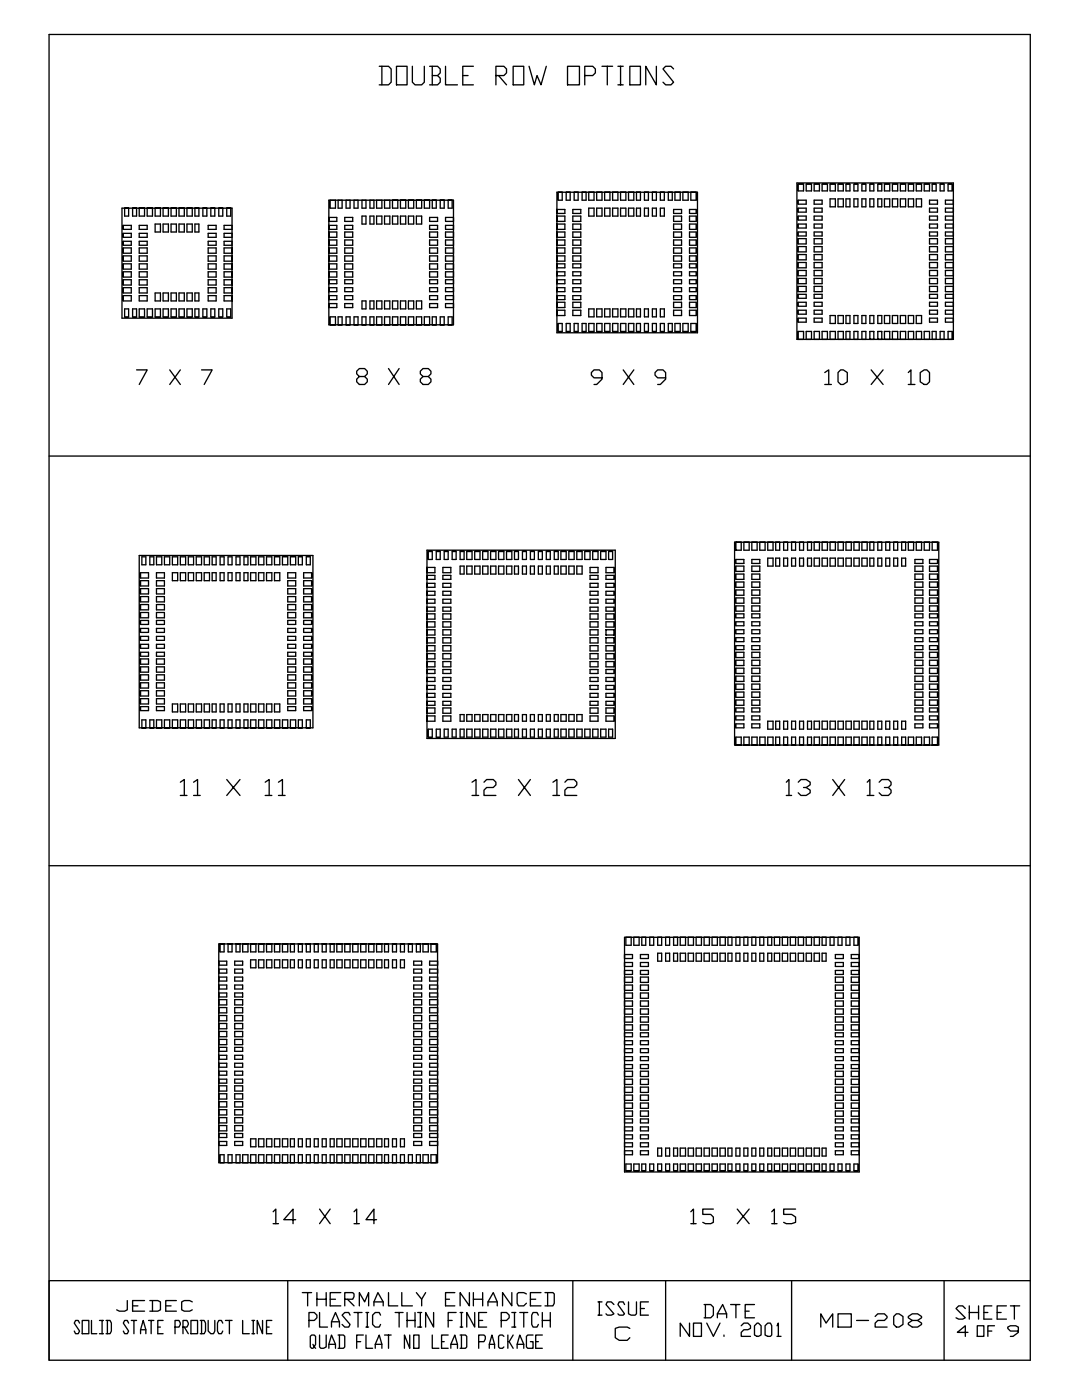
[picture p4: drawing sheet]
<svg xmlns="http://www.w3.org/2000/svg" width="216mm" height="279mm" viewBox="0 0 216 279" stroke-linecap="round" stroke-linejoin="round" font-family="sans-serif">
<g fill="none" stroke="#000" stroke-width=".26">
<path d="M9.8 6.9h195.8v264.6h-195.8zM75.7 13.2h1.8l.6 .6v2.6l-.6 .5h-1.8M76.2 13.2v3.7M79.1 13.2h2.1v3.7h-2.1zM82.3 13.2v3.2l.5 .5h1.3l.6-.5v-3.2M85.7 13.2h1.6l.5 .6v.8l-.5 .5M86.3 15.1h1l.5 .5v.8l-.5 .5h-1.6M86.3 13.2v3.7M88.9 13.2v3.7h2.4M92.3 15.1h1.1M94.5 13.2h-2.2v3.7h2.2M99 15.1h1.5l.6-.5v-.8l-.6-.6h-1.5v3.7"/>
<path d="M99.5 15.1l1.6 1.8M102.4 13.2h2.1v3.7h-2.1zM105.6 13.2l1 3.7 .6-1.8 .7 1.8 1.1-3.7M113.2 13.2h2.4v3.7h-2.4zM116.7 15.1h1.6l.5-.5v-.8l-.5-.6h-1.6v3.7M120.1 13.2h2.1M121.2 13.2v3.7M123.3 16.9h1.1M123.3 13.2h1.1M123.8 13.2v3.7M125.7 13.2h2.1v3.7h-2.1zM131 13.2v3.7l-2.1-3.7v3.7"/>
<path d="M134.4 13.8l-.5-.6h-1.1l-.5 .6 2.1 2.6-.5 .5h-1.1l-.5-.5M65.6 40h24.9v24.8h-24.9zM65.9 40v1.5h1v-1.5M67.5 40v1.5h.8v-1.5M69.1 40v1.5h.7v-1.5M70.6 40v1.5h.8v-1.5M72.2 40v1.5h.8v-1.5M73.8 40v1.5h.8v-1.5M75.1 40v1.5h1.1v-1.5M76.7 40v1.5h1.1v-1.5M78.3 40v1.5h1.1v-1.5M79.9 40v1.5h1.1v-1.5"/>
<path d="M81.5 40v1.5h1v-1.5M83.1 40v1.5h1v-1.5M84.7 40v1.5h1v-1.5M86.3 40v1.5h.7v-1.5M87.8 40v1.5h.8v-1.5M89.4 40v1.5h.8v-1.5M111.1 38.4h28.1v28h-28.1zM111.4 38.4v1.6h.8v-1.6M113 38.4v1.6h.8v-1.6M114.6 38.4v1.6h.8v-1.6M116.2 38.4v1.6h.7v-1.6M117.5 38.4v1.6h1v-1.6"/>
<path d="M119.1 38.4v1.6h1v-1.6M120.6 38.4v1.6h1.1v-1.6M122.2 38.4v1.6h1.1v-1.6M123.8 38.4v1.6h1.1v-1.6M125.4 38.4v1.6h1.1v-1.6M127 38.4v1.6h.8v-1.6M128.6 38.4v1.6h.8v-1.6M130.2 38.4v1.6h.8v-1.6M131.8 38.4v1.6h.8v-1.6M133.3 38.4v1.6h.8v-1.6M134.7 38.4v1.6h1v-1.6M136.3 38.4v1.6h1v-1.6"/>
<path d="M137.8 38.4v1.6h1.1v-1.6M159 36.5h31.2v31.2h-31.2zM159.3 36.8h1v1.3h-1zM159.3 40h1.6v.7h-1.6zM160.9 36.8h1v1.3h-1zM162.5 36.8h1v1.3h-1zM162.5 40h1.5v.7h-1.5zM164 36.8h1.1v1.3h-1.1zM165.6 36.8h1.1v1.3h-1.1zM165.6 39.7h1.1v1.6h-1.1zM167.2 36.8h1.1v1.3h-1.1zM167.2 39.7h1.1v1.6h-1.1z"/>
<path d="M168.8 36.8h.8v1.3h-.8zM168.8 39.7h.8v1.6h-.8zM170.4 36.8h.8v1.3h-.8zM170.4 39.7h.8v1.6h-.8zM172 36.8h.8v1.3h-.8zM172 39.7h.8v1.6h-.8zM173.6 36.8h.8v1.3h-.8zM173.6 39.7h.8v1.6h-.8zM175.2 36.8h.7v1.3h-.7zM175.2 39.7h.7v1.6h-.7zM176.5 36.8h1v1.3h-1zM176.5 39.7h1v1.6h-1z"/>
<path d="M178.1 36.8h1v1.3h-1zM178.1 39.7h1v1.6h-1zM179.7 36.8h1v1.3h-1zM179.7 39.7h1v1.6h-1zM181.2 36.8h1.1v1.3h-1.1zM181.2 39.7h1.1v1.6h-1.1zM182.8 36.8h1.1v1.3h-1.1zM182.8 39.7h1.1v1.6h-1.1zM184.4 36.8h1.1v1.3h-1.1zM185.5 40h1.6v.7h-1.6zM186 36.8h.8v1.3h-.8zM187.6 36.8h.8v1.3h-.8z"/>
<path d="M189.2 36.8h.8v1.3h-.8zM190.2 40h-1.6v.7h1.6M24.3 41.5h22v22h-22zM24.6 45h1.6v.8h-1.6zM24.6 46.6h1.6v.8h-1.6zM24.6 48.2h1.6v.7h-1.6zM24.6 49.5h1.6v1h-1.6zM24.6 51.1h1.6v1h-1.6zM24.6 52.7h1.6v1h-1.6zM24.6 54.2h1.6v1.1h-1.6zM24.6 55.8h1.6v1.1h-1.6zM24.6 57.4h1.6v1.1h-1.6z"/>
<path d="M24.6 59h1.6v1.1h-1.6zM24.9 41.5v1.6h.8v-1.6M26.5 41.5v1.6h.8v-1.6M27.8 41.5v1.6h1v-1.6M27.8 45h1.6v.8h-1.6zM27.8 46.6h1.6v.8h-1.6zM27.8 48.2h1.6v.7h-1.6zM27.8 49.5h1.6v1h-1.6zM27.8 51.1h1.6v1h-1.6zM27.8 52.7h1.6v1h-1.6zM27.8 54.2h1.6v1.1h-1.6zM27.8 55.8h1.6v1.1h-1.6z"/>
<path d="M27.8 57.4h1.6v1.1h-1.6zM27.8 59h1.6v1.1h-1.6zM29.4 41.5v1.6h1v-1.6M31 41.5v1.6h1v-1.6M31 44.7h1v1.6h-1zM31 58.5h1v1.6h-1zM32.5 41.5v1.6h1.1v-1.6M32.5 44.7h1.1v1.6h-1.1zM32.5 58.5h1.1v1.6h-1.1zM34.1 41.5v1.6h1.1v-1.6M34.1 44.7h1.1v1.6h-1.1zM34.1 58.5h1.1v1.6h-1.1z"/>
<path d="M35.7 41.5v1.6h1.1v-1.6M35.7 44.7h1.1v1.6h-1.1zM35.7 58.5h1.1v1.6h-1.1zM37.3 41.5v1.6h1.1v-1.6M37.3 44.7h1.1v1.6h-1.1zM37.3 58.5h1.1v1.6h-1.1zM38.9 41.5v1.6h.8v-1.6M38.9 44.7h.8v1.6h-.8zM38.9 58.5h.8v1.6h-.8zM40.5 41.5v1.6h.8v-1.6M41.5 45h1.6v.8h-1.6zM41.5 46.6h1.6v.8h-1.6z"/>
<path d="M41.5 48.2h1.6v.7h-1.6zM41.5 49.5h1.6v1h-1.6zM41.5 51.1h1.6v1h-1.6zM41.5 52.7h1.6v1h-1.6zM41.5 54.2h1.6v1.1h-1.6zM41.5 55.8h1.6v1.1h-1.6zM41.5 57.4h1.6v1.1h-1.6zM41.5 59h1.6v1.1h-1.6zM42.1 41.5v1.6h.8v-1.6M43.7 41.5v1.6h.7v-1.6M45.2 41.5v1.6h.8v-1.6M46.3 45h-1.6v.8h1.6"/>
<path d="M46.3 46.6h-1.6v.8h1.6M46.3 48.2h-1.6v.7h1.6M46.3 49.5h-1.6v1h1.6M46.3 51.1h-1.6v1h1.6M46.3 52.7h-1.6v1h1.6M46.3 54.2h-1.6v1.1h1.6M46.3 55.8h-1.6v1.1h1.6M46.3 57.4h-1.6v1.1h1.6M46.3 59h-1.6v1.1h1.6M65.6 43.4h1.6v.8h-1.6M65.6 45h1.6v.8h-1.6M65.6 46.3h1.6v1.1h-1.6"/>
<path d="M65.6 47.9h1.6v1h-1.6M65.6 49.5h1.6v1h-1.6M65.6 51.1h1.6v1h-1.6M65.6 52.7h1.6v1h-1.6M65.6 54.2h1.6v1.1h-1.6M65.6 55.8h1.6v.8h-1.6M65.6 57.4h1.6v.8h-1.6M65.6 59h1.6v.8h-1.6M68.8 43.4h1.6v.8h-1.6zM68.8 45h1.6v.8h-1.6zM68.8 46.3h1.6v1.1h-1.6zM68.8 47.9h1.6v1h-1.6z"/>
<path d="M68.8 49.5h1.6v1h-1.6zM68.8 51.1h1.6v1h-1.6zM68.8 52.7h1.6v1h-1.6zM68.8 54.2h1.6v1.1h-1.6zM68.8 55.8h1.6v.8h-1.6zM68.8 57.4h1.6v.8h-1.6zM68.8 59h1.6v.8h-1.6zM72.2 43.1h.8v1.6h-.8zM73.8 43.1h.8v1.6h-.8zM75.1 43.1h1.1v1.6h-1.1zM76.7 43.1h1.1v1.6h-1.1zM78.3 43.1h1.1v1.6h-1.1z"/>
<path d="M79.9 43.1h1.1v1.6h-1.1zM81.5 43.1h1v1.6h-1zM83.1 43.1h1v1.6h-1zM85.7 43.4h1.6v.8h-1.6zM85.7 45h1.6v.8h-1.6zM85.7 46.3h1.6v1.1h-1.6zM85.7 47.9h1.6v1h-1.6zM85.7 49.5h1.6v1h-1.6zM85.7 51.1h1.6v1h-1.6zM85.7 52.7h1.6v1h-1.6zM85.7 54.2h1.6v1.1h-1.6zM85.7 55.8h1.6v.8h-1.6z"/>
<path d="M85.7 57.4h1.6v.8h-1.6zM85.7 59h1.6v.8h-1.6zM90.5 43.4h-1.6v.8h1.6M90.5 45h-1.6v.8h1.6M90.5 46.3h-1.6v1.1h1.6M90.5 47.9h-1.6v1h1.6M90.5 49.5h-1.6v1h1.6M90.5 51.1h-1.6v1h1.6M90.5 52.7h-1.6v1h1.6M90.5 54.2h-1.6v1.1h1.6M90.5 55.8h-1.6v.8h1.6M90.5 57.4h-1.6v.8h1.6"/>
<path d="M90.5 59h-1.6v.8h1.6M111.1 41.8h1.6v.8h-1.6M111.1 43.1h1.6v1.1h-1.6M111.1 44.7h1.6v1.1h-1.6M111.1 46.3h1.6v1.1h-1.6M111.1 47.9h1.6v1h-1.6M111.1 49.5h1.6v1h-1.6M111.1 51.1h1.6v1h-1.6M111.1 52.7h1.6v.7h-1.6M111.1 54.2h1.6v.8h-1.6M111.1 55.8h1.6v.8h-1.6M111.1 57.4h1.6v.8h-1.6"/>
<path d="M111.1 59h1.6v.8h-1.6M114.3 41.8h1.6v.8h-1.6zM114.3 43.1h1.6v1.1h-1.6zM114.3 44.7h1.6v1.1h-1.6zM114.3 46.3h1.6v1.1h-1.6zM114.3 47.9h1.6v1h-1.6zM114.3 49.5h1.6v1h-1.6zM114.3 51.1h1.6v1h-1.6zM114.3 52.7h1.6v.7h-1.6zM114.3 54.2h1.6v.8h-1.6zM114.3 55.8h1.6v.8h-1.6zM114.3 57.4h1.6v.8h-1.6z"/>
<path d="M114.3 59h1.6v.8h-1.6zM117.5 41.5h1v1.6h-1zM119.1 41.5h1v1.6h-1zM120.6 41.5h1.1v1.6h-1.1zM122.2 41.5h1.1v1.6h-1.1zM123.8 41.5h1.1v1.6h-1.1zM125.4 41.5h1.1v1.6h-1.1zM127 41.5h.8v1.6h-.8zM128.6 41.5h.8v1.6h-.8zM130.2 41.5h.8v1.6h-.8zM131.8 41.5h.8v1.6h-.8zM134.4 41.8h1.6v.8h-1.6z"/>
<path d="M134.4 43.1h1.6v1.1h-1.6zM134.4 44.7h1.6v1.1h-1.6zM134.4 46.3h1.6v1.1h-1.6zM134.4 47.9h1.6v1h-1.6zM134.4 49.5h1.6v1h-1.6zM134.4 51.1h1.6v1h-1.6zM134.4 52.7h1.6v.7h-1.6zM134.4 54.2h1.6v.8h-1.6zM134.4 55.8h1.6v.8h-1.6zM134.4 57.4h1.6v.8h-1.6zM134.4 59h1.6v.8h-1.6zM137.6 41.8h1.3v.8h-1.3z"/>
<path d="M137.6 43.1h1.3v1.1h-1.3zM137.6 44.7h1.3v1.1h-1.3zM137.6 46.3h1.3v1.1h-1.3zM137.6 47.9h1.3v1h-1.3zM137.6 49.5h1.3v1h-1.3zM137.6 51.1h1.3v1h-1.3zM137.6 52.7h1.3v.7h-1.3zM137.6 54.2h1.3v.8h-1.3zM137.6 55.8h1.3v.8h-1.3zM137.6 57.4h1.3v.8h-1.3zM137.6 59h1.3v.8h-1.3zM159.3 41.5h1.6v.8h-1.6z"/>
<path d="M159.3 43.1h1.6v.8h-1.6zM159.3 44.7h1.6v.8h-1.6zM159.3 46.3h1.6v.8h-1.6zM159.3 47.6h1.6v1.1h-1.6zM159.3 49.2h1.6v1.1h-1.6zM159.3 50.8h1.6v1.1h-1.6zM159.3 52.4h1.6v1h-1.6zM159.3 54h1.6v1h-1.6zM159.3 55.6h1.6v1h-1.6zM159.3 57.2h1.6v1h-1.6zM159.3 58.7h1.6v.8h-1.6zM162.5 41.5h1.5v.8h-1.5z"/>
<path d="M162.5 43.1h1.5v.8h-1.5zM162.5 44.7h1.5v.8h-1.5zM162.5 46.3h1.5v.8h-1.5zM162.5 47.6h1.5v1.1h-1.5zM162.5 49.2h1.5v1.1h-1.5zM162.5 50.8h1.5v1.1h-1.5zM162.5 52.4h1.5v1h-1.5zM162.5 54h1.5v1h-1.5zM162.5 55.6h1.5v1h-1.5zM162.5 57.2h1.5v1h-1.5zM162.5 58.7h1.5v.8h-1.5zM185.5 41.5h1.6v.8h-1.6z"/>
<path d="M185.5 43.1h1.6v.8h-1.6zM185.5 44.7h1.6v.8h-1.6zM185.5 46.3h1.6v.8h-1.6zM185.5 47.6h1.6v1.1h-1.6zM185.5 49.2h1.6v1.1h-1.6zM185.5 50.8h1.6v1.1h-1.6zM185.5 52.4h1.6v1h-1.6zM185.5 54h1.6v1h-1.6zM185.5 55.6h1.6v1h-1.6zM185.5 57.2h1.6v1h-1.6zM185.5 58.7h1.6v.8h-1.6zM190.2 41.5h-1.6v.8h1.6"/>
<path d="M190.2 43.1h-1.6v.8h1.6M190.2 44.7h-1.6v.8h1.6M190.2 46.3h-1.6v.8h1.6M190.2 47.6h-1.6v1.1h1.6M190.2 49.2h-1.6v1.1h1.6M190.2 50.8h-1.6v1.1h1.6M190.2 52.4h-1.6v1h1.6M190.2 54h-1.6v1h1.6M190.2 55.6h-1.6v1h1.6M190.2 57.2h-1.6v1h1.6M190.2 58.7h-1.6v.8h1.6M24.9 61.6h.8v1.6h-.8z"/>
<path d="M26.5 61.6h.8v1.6h-.8zM27.3 73.8h2.1l-1.6 2.9M27.8 61.6h1v1.6h-1zM29.4 61.6h1v1.6h-1zM31 61.6h1v1.6h-1zM32.5 61.6h1.1v1.6h-1.1zM33.9 73.8l2.1 2.9M34.1 61.6h1.1v1.6h-1.1zM35.7 61.6h1.1v1.6h-1.1zM36 73.8l-2.1 2.9M37.3 61.6h1.1v1.6h-1.1zM38.9 61.6h.8v1.6h-.8z"/>
<path d="M40.2 73.8h2.1l-1.6 2.9M40.5 61.6h.8v1.6h-.8zM42.1 61.6h.8v1.6h-.8zM43.7 61.6h.7v1.6h-.7zM45.2 61.6h.8v1.6h-.8zM65.6 60.6h1.6v.8h-1.6M65.9 64.8v-1.6h1v1.6M67.5 64.8v-1.6h.8v1.6M68.8 60.6h1.6v.8h-1.6zM69.1 64.8v-1.6h.7v1.6M70.6 64.8v-1.6h.8v1.6M71.7 75.1l-.5-.5v-.5l.5-.5h1.1l.5 .5v.5l-.5 .5h-1.1l-.5 .6v.5l.5 .5h1.1l.5-.5v-.5l-.5-.6"/>
<path d="M72.2 60.1h.8v1.5h-.8zM72.2 64.8v-1.6h.8v1.6M73.8 60.1h.8v1.5h-.8zM73.8 64.8v-1.6h.8v1.6M75.1 60.1h1.1v1.5h-1.1zM75.1 64.8v-1.6h1.1v1.6M76.7 60.1h1.1v1.5h-1.1zM76.7 64.8v-1.6h1.1v1.6M77.5 73.6l2.1 3.1M78.3 60.1h1.1v1.5h-1.1zM78.3 64.8v-1.6h1.1v1.6M79.6 73.6l-2.1 3.1"/>
<path d="M79.9 60.1h1.1v1.5h-1.1zM79.9 64.8v-1.6h1.1v1.6M81.5 60.1h1v1.5h-1zM81.5 64.8v-1.6h1v1.6M83.1 60.1h1v1.5h-1zM83.1 64.8v-1.6h1v1.6M84.4 75.1l-.5-.5v-.5l.5-.5h1.1l.5 .5v.5l-.5 .5h-1.1l-.5 .6v.5l.5 .5h1.1l.5-.5v-.5l-.5-.6M84.7 64.8v-1.6h1v1.6M85.7 60.6h1.6v.8h-1.6zM86.3 64.8v-1.6h.7v1.6M87.8 64.8v-1.6h.8v1.6M89.4 64.8v-1.6h.8v1.6"/>
<path d="M90.5 60.6h-1.6v.8h1.6M111.1 60.3h1.6v1.1h-1.6M111.1 61.9h1.6v1.1h-1.6M111.4 64.6h.8v1.5h-.8zM113 64.6h.8v1.5h-.8zM114.3 60.3h1.6v1.1h-1.6zM114.3 61.9h1.6v1.1h-1.6zM114.6 64.6h.8v1.5h-.8zM116.2 64.6h.7v1.5h-.7zM117.5 61.6h1v1.6h-1zM117.5 64.6h1v1.5h-1zM119.1 61.6h1v1.6h-1z"/>
<path d="M119.1 64.6h1v1.5h-1zM120.1 75.4h-1.6l-.5-.5v-.6l.5-.5h1.1l.5 .5v1.4l-1 1h-.6M120.6 61.6h1.1v1.6h-1.1zM120.6 64.6h1.1v1.5h-1.1zM122.2 61.6h1.1v1.6h-1.1zM122.2 64.6h1.1v1.5h-1.1zM123.8 61.6h1.1v1.6h-1.1zM123.8 64.6h1.1v1.5h-1.1zM124.4 73.8l2.1 2.9M125.4 61.6h1.1v1.6h-1.1zM125.4 64.6h1.1v1.5h-1.1zM126.5 73.8l-2.1 2.9"/>
<path d="M127 61.6h.8v1.6h-.8zM127 64.6h.8v1.5h-.8zM128.6 61.6h.8v1.6h-.8zM128.6 64.6h.8v1.5h-.8zM130.2 61.6h.8v1.6h-.8zM130.2 64.6h.8v1.5h-.8zM131.8 61.6h.8v1.6h-.8zM131.8 64.6h.8v1.5h-.8zM132.8 75.4h-1.6l-.5-.5v-.6l.5-.5h1.1l.5 .5v1.4l-1 1h-.6M133.3 64.6h.8v1.5h-.8zM134.4 60.3h1.6v1.1h-1.6zM134.4 61.9h1.6v1.1h-1.6z"/>
<path d="M134.7 64.6h1v1.5h-1zM136.3 64.6h1v1.5h-1zM137.6 60.3h1.3v1.1h-1.3zM137.6 61.9h1.3v1.1h-1.3zM137.8 64.6h1.1v1.5h-1.1zM159.3 60.3h1.6v.8h-1.6zM159.3 61.9h1.6v.8h-1.6zM159.3 63.5h1.6v.8h-1.6zM159.3 67.7v-1.6h1v1.6M160.9 67.7v-1.6h1v1.6M162.5 60.3h1.5v.8h-1.5zM162.5 61.9h1.5v.8h-1.5z"/>
<path d="M162.5 63.5h1.5v.8h-1.5zM162.5 67.7v-1.6h1v1.6M164 67.7v-1.6h1.1v1.6M164.6 74.3l.8-.5v2.9M164.6 76.7h1.3M165.6 63h1.1v1.6h-1.1zM165.6 67.7v-1.6h1.1v1.6M167.2 74.3l.5-.5h.6l.8 .5v1.9l-.8 .5h-.6l-.5-.5zM167.2 63h1.1v1.6h-1.1zM167.2 67.7v-1.6h1.1v1.6M168.8 63h.8v1.6h-.8zM168.8 67.7v-1.6h.8v1.6"/>
<path d="M170.4 63h.8v1.6h-.8zM170.4 67.7v-1.6h.8v1.6M172 63h.8v1.6h-.8zM172 67.7v-1.6h.8v1.6M173.6 63h.8v1.6h-.8zM173.6 67.7v-1.6h.8v1.6M173.8 73.8l2.4 2.9M175.2 63h.7v1.6h-.7zM175.2 67.7v-1.6h.7v1.6M176.2 73.8l-2.4 2.9M176.5 63h1v1.6h-1zM176.5 67.7v-1.6h1v1.6"/>
<path d="M178.1 63h1v1.6h-1zM178.1 67.7v-1.6h1v1.6M179.7 63h1v1.6h-1zM179.7 67.7v-1.6h1v1.6M181.2 74.3l.6-.5v2.9M181.2 67.7v-1.6h1.1v1.6M181.2 63h1.1v1.6h-1.1zM181.2 76.7h1.4M182.8 67.7v-1.6h1.1v1.6M182.8 63h1.1v1.6h-1.1zM183.6 74.3l.8-.5h.5l.6 .5v1.9l-.6 .5h-.5l-.8-.5zM184.4 67.7v-1.6h1.1v1.6"/>
<path d="M185.5 60.3h1.6v.8h-1.6zM185.5 61.9h1.6v.8h-1.6zM185.5 63.5h1.6v.8h-1.6zM186 67.7v-1.6h.8v1.6M187.6 67.7v-1.6h.8v1.6M189.2 67.7v-1.6h.8v1.6M190.2 60.3h-1.6v.8h1.6M190.2 61.9h-1.6v.8h1.6M190.2 63.5h-1.6v.8h1.6M9.8 91h195.8M27.8 110.9h34.6v34.4h-34.6zM28 114.3h1.6v1.1h-1.6z"/>
<path d="M28 115.9h1.6v1h-1.6zM28 117.5h1.6v1h-1.6zM28 119.1h1.6v1h-1.6zM28.3 111.1h.8v1.6h-.8zM29.9 111.1h.8v1.6h-.8zM31.2 111.1h1.1v1.6h-1.1zM31.2 114.3h1.6v1.1h-1.6zM31.2 115.9h1.6v1h-1.6zM31.2 117.5h1.6v1h-1.6zM31.2 119.1h1.6v1h-1.6zM32.8 111.1h1.1v1.6h-1.1zM34.4 111.1h1.1v1.6h-1.1z"/>
<path d="M34.4 114.3h1.1v1.6h-1.1zM36 111.1h1v1.6h-1zM36 114.3h1v1.6h-1zM37.6 111.1h1v1.6h-1zM37.6 114.3h1v1.6h-1zM39.2 111.1h1v1.6h-1zM39.2 114.3h1v1.6h-1zM40.7 111.1h1.1v1.6h-1.1zM40.7 114.3h1.1v1.6h-1.1zM42.3 111.1h.8v1.6h-.8zM42.3 114.3h.8v1.6h-.8zM43.9 111.1h.8v1.6h-.8z"/>
<path d="M43.9 114.3h.8v1.6h-.8zM45.5 111.1h.8v1.6h-.8zM45.5 114.3h.8v1.6h-.8zM47.1 111.1h.8v1.6h-.8zM47.1 114.3h.8v1.6h-.8zM48.7 111.1h.8v1.6h-.8zM48.7 114.3h.8v1.6h-.8zM50 111.1h1.1v1.6h-1.1zM50 114.3h1.1v1.6h-1.1zM51.6 111.1h1.1v1.6h-1.1zM51.6 114.3h1.1v1.6h-1.1zM53.2 111.1h1v1.6h-1z"/>
<path d="M53.2 114.3h1v1.6h-1zM54.8 111.1h1v1.6h-1zM54.8 114.3h1v1.6h-1zM56.4 111.1h1v1.6h-1zM57.4 114.3h1.6v1.1h-1.6zM57.4 115.9h1.6v1h-1.6zM57.4 117.5h1.6v1h-1.6zM57.4 119.1h1.6v1h-1.6zM57.9 111.1h1.1v1.6h-1.1zM59.5 111.1h.8v1.6h-.8zM60.6 114.3h1.6v1.1h-1.6zM60.6 115.9h1.6v1h-1.6z"/>
<path d="M60.6 117.5h1.6v1h-1.6zM60.6 119.1h1.6v1h-1.6zM61.1 111.1h.8v1.6h-.8zM85.2 109.8h37.6v37.6h-37.6zM85.2 113.2h1.6v1.1h-1.6M85.2 114.8h1.6v.8h-1.6M85.2 116.4h1.6v.8h-1.6M85.2 118h1.6v.8h-1.6M85.2 119.6h1.6v.8h-1.6M85.5 110.1h.8v1.6h-.8zM87 110.1h.8v1.6h-.8zM88.4 113.2h1.6v1.1h-1.6z"/>
<path d="M88.4 114.8h1.6v.8h-1.6zM88.4 116.4h1.6v.8h-1.6zM88.4 118h1.6v.8h-1.6zM88.4 119.6h1.6v.8h-1.6zM88.6 110.1h.8v1.6h-.8zM90.2 110.1h.8v1.6h-.8zM91.8 110.1h.8v1.6h-.8zM91.8 113h.8v1.6h-.8zM93.1 110.1h1.1v1.6h-1.1zM93.1 113h1.1v1.6h-1.1zM94.7 110.1h1.1v1.6h-1.1zM94.7 113h1.1v1.6h-1.1z"/>
<path d="M96.3 110.1h1.1v1.6h-1.1zM96.3 113h1.1v1.6h-1.1zM97.9 110.1h1.1v1.6h-1.1zM97.9 113h1.1v1.6h-1.1zM99.5 110.1h1v1.6h-1zM99.5 113h1v1.6h-1zM101.1 110.1h1v1.6h-1zM101.1 113h1v1.6h-1zM102.7 110.1h.8v1.6h-.8zM102.7 113h.8v1.6h-.8zM104.2 110.1h.8v1.6h-.8zM104.2 113h.8v1.6h-.8z"/>
<path d="M105.8 110.1h.8v1.6h-.8zM105.8 113h.8v1.6h-.8zM107.4 110.1h.8v1.6h-.8zM107.4 113h.8v1.6h-.8zM109 110.1h.8v1.6h-.8zM109 113h.8v1.6h-.8zM110.6 110.1h.8v1.6h-.8zM110.6 113h.8v1.6h-.8zM111.9 110.1h1.1v1.6h-1.1zM111.9 113h1.1v1.6h-1.1zM113.5 110.1h1.1v1.6h-1.1zM113.5 113h1.1v1.6h-1.1z"/>
<path d="M115.1 110.1h1.1v1.6h-1.1zM115.1 113h1.1v1.6h-1.1zM116.7 110.1h1v1.6h-1zM117.7 113.2h1.6v1.1h-1.6zM117.7 114.8h1.6v.8h-1.6zM117.7 116.4h1.6v.8h-1.6zM117.7 118h1.6v.8h-1.6zM117.7 119.6h1.6v.8h-1.6zM118.3 110.1h1v1.6h-1zM119.9 110.1h1v1.6h-1zM120.9 113.2h1.6v1.1h-1.6zM120.9 114.8h1.6v.8h-1.6z"/>
<path d="M120.9 116.4h1.6v.8h-1.6zM120.9 118h1.6v.8h-1.6zM120.9 119.6h1.6v.8h-1.6zM121.4 110.1h.8v1.6h-.8zM146.6 108.2h40.7v40.5h-40.7zM146.8 119.3h1.6v1.1h-1.6zM146.8 117.7h1.6v1.1h-1.6zM146.8 116.2h1.6v1h-1.6zM146.8 114.6h1.6v1h-1.6zM146.8 113h1.6v1h-1.6zM146.8 111.7h1.6v.7h-1.6zM146.8 108.2v1.6h1.1v-1.6"/>
<path d="M148.4 108.2v1.6h1.1v-1.6M150 119.3h1.6v1.1h-1.6zM150 117.7h1.6v1.1h-1.6zM150 116.2h1.6v1h-1.6zM150 114.6h1.6v1h-1.6zM150 113h1.6v1h-1.6zM150 111.7h1.6v.7h-1.6zM150 108.2v1.6h1.1v-1.6M151.6 108.2v1.6h1.1v-1.6M153.2 111.4h1.1v1.6h-1.1zM153.2 108.2v1.6h1.1v-1.6M154.8 111.4h.8v1.6h-.8z"/>
<path d="M154.8 108.2v1.6h.8v-1.6M156.4 111.4h.8v1.6h-.8zM156.4 108.2v1.6h.8v-1.6M158 108.2v1.6h.7v-1.6M158 111.4h.7v1.6h-.7zM159.5 111.4h.8v1.6h-.8zM159.5 108.2v1.6h.8v-1.6M161.1 111.4h.8v1.6h-.8zM161.1 108.2v1.6h.8v-1.6M162.5 111.4h1v1.6h-1zM162.5 108.2v1.6h1v-1.6M164 111.4h1.1v1.6h-1.1z"/>
<path d="M164 108.2v1.6h1.1v-1.6M165.6 111.4h1.1v1.6h-1.1zM165.6 108.2v1.6h1.1v-1.6M167.2 111.4h1.1v1.6h-1.1zM167.2 108.2v1.6h1.1v-1.6M168.8 111.4h1.1v1.6h-1.1zM168.8 108.2v1.6h1.1v-1.6M170.4 111.4h1v1.6h-1zM170.4 108.2v1.6h1v-1.6M172 111.4h1v1.6h-1zM172 108.2v1.6h1v-1.6M173.6 111.4h.8v1.6h-.8z"/>
<path d="M173.6 108.2v1.6h.8v-1.6M175.2 111.4h.7v1.6h-.7zM175.2 108.2v1.6h.7v-1.6M176.7 111.4h.8v1.6h-.8zM176.7 108.2v1.6h.8v-1.6M178.3 111.4h.8v1.6h-.8zM178.3 108.2v1.6h.8v-1.6M179.9 111.4h.8v1.6h-.8zM179.9 108.2v1.6h.8v-1.6M181.2 108.2v1.6h1.1v-1.6M182.6 119.3h1.5v1.1h-1.5zM182.6 117.7h1.5v1.1h-1.5z"/>
<path d="M182.6 116.2h1.5v1h-1.5zM182.6 114.6h1.5v1h-1.5zM182.6 113h1.5v1h-1.5zM182.6 111.7h1.5v.7h-1.5zM182.8 108.2v1.6h1.1v-1.6M184.4 108.2v1.6h1.1v-1.6M185.5 119.3h1.6v1.1h-1.6zM185.5 117.7h1.6v1.1h-1.6zM185.5 116.2h1.6v1h-1.6zM185.5 114.6h1.6v1h-1.6zM185.5 113h1.6v1h-1.6zM185.5 111.7h1.6v.7h-1.6z"/>
<path d="M186 108.2v1.6h1.1v-1.6M28 120.7h1.6v1h-1.6zM28 122.2h1.6v1.1h-1.6zM28 123.8h1.6v.8h-1.6zM28 125.4h1.6v.8h-1.6zM28 127h1.6v.8h-1.6zM28 128.6h1.6v.8h-1.6zM28 130.2h1.6v.8h-1.6zM28 131.5h1.6v1.1h-1.6zM28 133.1h1.6v1h-1.6zM28 134.7h1.6v1h-1.6zM28 136.3h1.6v1h-1.6z"/>
<path d="M28 137.8h1.6v1.1h-1.6zM28 139.4h1.6v1.1h-1.6zM31.2 120.7h1.6v1h-1.6zM31.2 122.2h1.6v1.1h-1.6zM31.2 123.8h1.6v.8h-1.6zM31.2 125.4h1.6v.8h-1.6zM31.2 127h1.6v.8h-1.6zM31.2 128.6h1.6v.8h-1.6zM31.2 130.2h1.6v.8h-1.6zM31.2 131.5h1.6v1.1h-1.6zM31.2 133.1h1.6v1h-1.6zM31.2 134.7h1.6v1h-1.6z"/>
<path d="M31.2 136.3h1.6v1h-1.6zM31.2 137.8h1.6v1.1h-1.6zM31.2 139.4h1.6v1.1h-1.6zM57.4 120.7h1.6v1h-1.6zM57.4 122.2h1.6v1.1h-1.6zM57.4 123.8h1.6v.8h-1.6zM57.4 125.4h1.6v.8h-1.6zM57.4 127h1.6v.8h-1.6zM57.4 128.6h1.6v.8h-1.6zM57.4 130.2h1.6v.8h-1.6zM57.4 131.5h1.6v1.1h-1.6zM57.4 133.1h1.6v1h-1.6z"/>
<path d="M57.4 134.7h1.6v1h-1.6zM57.4 136.3h1.6v1h-1.6zM57.4 137.8h1.6v1.1h-1.6zM57.4 139.4h1.6v1.1h-1.6zM60.6 120.7h1.6v1h-1.6zM60.6 122.2h1.6v1.1h-1.6zM60.6 123.8h1.6v.8h-1.6zM60.6 125.4h1.6v.8h-1.6zM60.6 127h1.6v.8h-1.6zM60.6 128.6h1.6v.8h-1.6zM60.6 130.2h1.6v.8h-1.6zM60.6 131.5h1.6v1.1h-1.6z"/>
<path d="M60.6 133.1h1.6v1h-1.6zM60.6 134.7h1.6v1h-1.6zM60.6 136.3h1.6v1h-1.6zM60.6 137.8h1.6v1.1h-1.6zM60.6 139.4h1.6v1.1h-1.6zM85.2 121.2h1.6v.8h-1.6M85.2 122.5h1.6v1.1h-1.6M85.2 124.1h1.6v1h-1.6M85.2 125.7h1.6v1h-1.6M85.2 127.3h1.6v1h-1.6M85.2 128.9h1.6v1h-1.6M85.2 130.4h1.6v1.1h-1.6"/>
<path d="M85.2 132h1.6v1.1h-1.6M85.2 133.6h1.6v.8h-1.6M85.2 135.2h1.6v.8h-1.6M85.2 136.8h1.6v.8h-1.6M85.2 138.4h1.6v.8h-1.6M85.2 140h1.6v.8h-1.6M88.4 121.2h1.6v.8h-1.6zM88.4 122.5h1.6v1.1h-1.6zM88.4 124.1h1.6v1h-1.6zM88.4 125.7h1.6v1h-1.6zM88.4 127.3h1.6v1h-1.6zM88.4 128.9h1.6v1h-1.6z"/>
<path d="M88.4 130.4h1.6v1.1h-1.6zM88.4 132h1.6v1.1h-1.6zM88.4 133.6h1.6v.8h-1.6zM88.4 135.2h1.6v.8h-1.6zM88.4 136.8h1.6v.8h-1.6zM88.4 138.4h1.6v.8h-1.6zM88.4 140h1.6v.8h-1.6zM117.7 140h1.6v.8h-1.6zM117.7 138.4h1.6v.8h-1.6zM117.7 136.8h1.6v.8h-1.6zM117.7 121.2h1.6v.8h-1.6zM117.7 122.5h1.6v1.1h-1.6z"/>
<path d="M117.7 124.1h1.6v1h-1.6zM117.7 125.7h1.6v1h-1.6zM117.7 127.3h1.6v1h-1.6zM117.7 128.9h1.6v1h-1.6zM117.7 130.4h1.6v1.1h-1.6zM117.7 132h1.6v1.1h-1.6zM117.7 133.6h1.6v.8h-1.6zM117.7 135.2h1.6v.8h-1.6zM120.9 140h1.6v.8h-1.6zM120.9 138.4h1.6v.8h-1.6zM120.9 136.8h1.6v.8h-1.6zM120.9 135.2h1.6v.8h-1.6z"/>
<path d="M120.9 133.6h1.6v.8h-1.6zM120.9 132h1.6v1.1h-1.6zM120.9 130.4h1.6v1.1h-1.6zM120.9 128.9h1.6v1h-1.6zM120.9 127.3h1.6v1h-1.6zM120.9 125.7h1.6v1h-1.6zM120.9 121.2h1.6v.8h-1.6zM120.9 122.5h1.6v1.1h-1.6zM120.9 124.1h1.6v1h-1.6zM146.8 139.7h1.6v1.1h-1.6zM146.8 138.1h1.6v1.1h-1.6zM146.8 136.5h1.6v1.1h-1.6z"/>
<path d="M146.8 134.9h1.6v1.1h-1.6zM146.8 133.3h1.6v1.1h-1.6zM146.8 131.8h1.6v1h-1.6zM146.8 130.2h1.6v1h-1.6zM146.8 128.9h1.6v.7h-1.6zM146.8 127.3h1.6v.8h-1.6zM146.8 125.7h1.6v.8h-1.6zM146.8 124.1h1.6v.8h-1.6zM146.8 122.5h1.6v.8h-1.6zM146.8 120.9h1.6v1.1h-1.6zM150 139.7h1.6v1.1h-1.6zM150 138.1h1.6v1.1h-1.6z"/>
<path d="M150 136.5h1.6v1.1h-1.6zM150 134.9h1.6v1.1h-1.6zM150 133.3h1.6v1.1h-1.6zM150 131.8h1.6v1h-1.6zM150 130.2h1.6v1h-1.6zM150 128.9h1.6v.7h-1.6zM150 127.3h1.6v.8h-1.6zM150 125.7h1.6v.8h-1.6zM150 124.1h1.6v.8h-1.6zM150 122.5h1.6v.8h-1.6zM150 120.9h1.6v1.1h-1.6zM182.6 139.7h1.5v1.1h-1.5z"/>
<path d="M182.6 138.1h1.5v1.1h-1.5zM182.6 136.5h1.5v1.1h-1.5zM182.6 134.9h1.5v1.1h-1.5zM182.6 133.3h1.5v1.1h-1.5zM182.6 131.8h1.5v1h-1.5zM182.6 130.2h1.5v1h-1.5zM182.6 128.9h1.5v.7h-1.5zM182.6 127.3h1.5v.8h-1.5zM182.6 125.7h1.5v.8h-1.5zM182.6 124.1h1.5v.8h-1.5zM182.6 122.5h1.5v.8h-1.5zM182.6 120.9h1.5v1.1h-1.5z"/>
<path d="M185.5 139.7h1.6v1.1h-1.6zM185.5 138.1h1.6v1.1h-1.6zM185.5 136.5h1.6v1.1h-1.6zM185.5 134.9h1.6v1.1h-1.6zM185.5 133.3h1.6v1.1h-1.6zM185.5 131.8h1.6v1h-1.6zM185.5 130.2h1.6v1h-1.6zM185.5 128.9h1.6v.7h-1.6zM185.5 127.3h1.6v.8h-1.6zM185.5 125.7h1.6v.8h-1.6zM185.5 124.1h1.6v.8h-1.6zM185.5 122.5h1.6v.8h-1.6z"/>
<path d="M185.5 120.9h1.6v1.1h-1.6zM28 141h1.6v.8h-1.6zM28.3 145.3v-1.6h.8v1.6M29.9 145.3v-1.6h.8v1.6M31.2 141h1.6v.8h-1.6zM31.2 145.3v-1.6h1.1v1.6M32.8 145.3v-1.6h1.1v1.6M34.4 140.5h1.1v1.6h-1.1zM34.4 145.3v-1.6h1.1v1.6M36 156.1l.8-.5v3.2M36 140.5h1v1.6h-1zM36 145.3v-1.6h1v1.6"/>
<path d="M36 158.8h1.3M37.6 140.5h1v1.6h-1zM37.6 145.3v-1.6h1v1.6M38.6 156.1l.8-.5v3.2M38.6 158.8h1.4M39.2 140.5h1v1.6h-1zM39.2 145.3v-1.6h1v1.6M40.7 140.5h1.1v1.6h-1.1zM40.7 145.3v-1.6h1.1v1.6M42.3 140.5h.8v1.6h-.8zM42.3 145.3v-1.6h.8v1.6M43.9 140.5h.8v1.6h-.8z"/>
<path d="M43.9 145.3v-1.6h.8v1.6M45.2 155.6l2.7 3.2M45.5 140.5h.8v1.6h-.8zM45.5 145.3v-1.6h.8v1.6M47.1 140.5h.8v1.6h-.8zM47.1 145.3v-1.6h.8v1.6M47.9 155.6l-2.7 3.2M48.7 140.5h.8v1.6h-.8zM48.7 145.3v-1.6h.8v1.6M50 140.5h1.1v1.6h-1.1zM50 145.3v-1.6h1.1v1.6M51.6 140.5h1.1v1.6h-1.1z"/>
<path d="M51.6 145.3v-1.6h1.1v1.6M52.9 156.1l.8-.5v3.2M52.9 158.8h1.3M53.2 140.5h1v1.6h-1zM53.2 145.3v-1.6h1v1.6M54.8 140.5h1v1.6h-1zM54.8 145.3v-1.6h1v1.6M55.6 156.1l.8-.5v3.2M55.6 158.8h1.3M56.4 145.3v-1.6h1v1.6M57.4 141h1.6v.8h-1.6zM57.9 145.3v-1.6h1.1v1.6"/>
<path d="M59.5 145.3v-1.6h.8v1.6M60.6 141h1.6v.8h-1.6zM61.1 145.3v-1.6h.8v1.6M85.2 141.3h1.6v1h-1.6M85.2 142.9h1.6v1h-1.6M85.5 145.5h.8v1.6h-.8zM87 145.5h.8v1.6h-.8zM88.4 141.3h1.6v1h-1.6zM88.4 142.9h1.6v1h-1.6zM88.6 145.5h.8v1.6h-.8zM90.2 145.5h.8v1.6h-.8zM91.8 142.6h.8v1.3h-.8z"/>
<path d="M91.8 145.5h.8v1.6h-.8zM93.1 142.6h1.1v1.3h-1.1zM93.1 145.5h1.1v1.6h-1.1zM94.2 156.1l.8-.5v3.2M94.2 158.8h1.3M94.7 142.6h1.1v1.3h-1.1zM94.7 145.5h1.1v1.6h-1.1zM96.3 142.6h1.1v1.3h-1.1zM96.3 145.5h1.1v1.6h-1.1zM96.6 156.1l.5-.5h1.3l.6 .5v.5l-.6 .6h-1.3l-.5 .5v1.1h2.4M97.9 142.6h1.1v1.3h-1.1zM97.9 145.5h1.1v1.6h-1.1z"/>
<path d="M99.5 142.6h1v1.3h-1zM99.5 145.5h1v1.6h-1zM101.1 142.6h1v1.3h-1zM101.1 145.5h1v1.6h-1zM102.7 142.6h.8v1.3h-.8zM102.7 145.5h.8v1.6h-.8zM103.5 155.6l2.3 3.2M104.2 142.6h.8v1.3h-.8zM104.2 145.5h.8v1.6h-.8zM105.8 142.6h.8v1.3h-.8zM105.8 145.5h.8v1.6h-.8zM105.8 155.6l-2.3 3.2"/>
<path d="M107.4 142.6h.8v1.3h-.8zM107.4 145.5h.8v1.6h-.8zM109 145.5h.8v1.6h-.8zM109 142.6h.8v1.3h-.8zM110.3 156.1l.8-.5v3.2M110.3 158.8h1.4M110.6 145.5h.8v1.6h-.8zM110.6 142.6h.8v1.3h-.8zM111.9 145.5h1.1v1.6h-1.1zM111.9 142.6h1.1v1.3h-1.1zM112.7 156.1l.5-.5h1.4l.5 .5v.5l-.5 .6h-1.4l-.5 .5v1.1h2.4M113.5 145.5h1.1v1.6h-1.1z"/>
<path d="M113.5 142.6h1.1v1.3h-1.1zM115.1 145.5h1.1v1.6h-1.1zM115.1 142.6h1.1v1.3h-1.1zM116.7 145.5h1v1.6h-1zM117.7 142.9h1.6v1h-1.6zM117.7 141.3h1.6v1h-1.6zM118.3 145.5h1v1.6h-1zM119.9 145.5h1v1.6h-1zM120.9 142.9h1.6v1h-1.6zM120.9 141.3h1.6v1h-1.6zM121.4 145.5h.8v1.6h-.8zM146.8 148.7v-1.6h1.1v1.6"/>
<path d="M146.8 144.5h1.6v.8h-1.6zM146.8 142.9h1.6v.8h-1.6zM146.8 141.3h1.6v.8h-1.6zM148.4 148.7v-1.6h1.1v1.6M150 148.7v-1.6h1.1v1.6M150 144.5h1.6v.8h-1.6zM150 142.9h1.6v.8h-1.6zM150 141.3h1.6v.8h-1.6zM151.6 148.7v-1.6h1.1v1.6M153.2 148.7v-1.6h1.1v1.6M153.2 143.9h1.1v1.6h-1.1zM154.8 148.7v-1.6h.8v1.6"/>
<path d="M154.8 143.9h.8v1.6h-.8zM156.4 148.7v-1.6h.8v1.6M156.4 143.9h.8v1.6h-.8zM156.9 156.1l.5-.5v3.2M156.9 158.8h1.1M158 143.9h.7v1.6h-.7zM158 148.7v-1.6h.7v1.6M159.3 156.1l.5-.5h1.1l.8 .5v.5l-.8 .6h-.6M159.5 148.7v-1.6h.8v1.6M159.5 143.9h.8v1.6h-.8zM160.9 157.2l.8 .5v.5l-.8 .6h-1.1l-.5-.6M161.1 148.7v-1.6h.8v1.6"/>
<path d="M161.1 143.9h.8v1.6h-.8zM162.5 148.7v-1.6h1v1.6M162.5 143.9h1v1.6h-1zM164 148.7v-1.6h1.1v1.6M164 143.9h1.1v1.6h-1.1zM165.6 148.7v-1.6h1.1v1.6M165.6 143.9h1.1v1.6h-1.1zM166.2 155.6l2.3 3.2M167.2 148.7v-1.6h1.1v1.6M167.2 143.9h1.1v1.6h-1.1zM168.5 155.6l-2.3 3.2M168.8 148.7v-1.6h1.1v1.6"/>
<path d="M168.8 143.9h1.1v1.6h-1.1zM170.4 148.7v-1.6h1v1.6M170.4 143.9h1v1.6h-1zM172 148.7v-1.6h1v1.6M172 143.9h1v1.6h-1zM173 156.1l.6-.5v3.2M173 158.8h1.4M173.6 148.7v-1.6h.8v1.6M173.6 143.9h.8v1.6h-.8zM175.2 148.7v-1.6h.7v1.6M175.2 143.9h.7v1.6h-.7zM175.4 156.1l.5-.5h1.4l.5 .5v.5l-.5 .6h-.8"/>
<path d="M176.7 148.7v-1.6h.8v1.6M176.7 143.9h.8v1.6h-.8zM177.3 157.2l.5 .5v.5l-.5 .6h-1.4l-.5-.6M178.3 148.7v-1.6h.8v1.6M178.3 143.9h.8v1.6h-.8zM179.9 148.7v-1.6h.8v1.6M179.9 143.9h.8v1.6h-.8zM181.2 148.7v-1.6h1.1v1.6M182.6 144.5h1.5v.8h-1.5zM182.6 142.9h1.5v.8h-1.5zM182.6 141.3h1.5v.8h-1.5zM182.8 148.7v-1.6h1.1v1.6"/>
<path d="M184.4 148.7v-1.6h1.1v1.6M185.5 144.5h1.6v.8h-1.6zM185.5 142.9h1.6v.8h-1.6zM185.5 141.3h1.6v.8h-1.6zM186 148.7v-1.6h1.1v1.6M9.8 172.8h195.8M43.7 188.4h43.6v43.6h-43.6zM43.7 191.8h1.5v.8h-1.5M43.7 193.4h1.5v.8h-1.5M43.7 195h1.5v.8h-1.5M43.7 196.6h1.5v.8h-1.5M43.7 198.2h1.5v.8h-1.5"/>
<path d="M43.7 199.5h1.5v1.1h-1.5M43.9 188.4v1.6h.8v-1.6M45.5 188.4v1.6h.8v-1.6M46.8 191.8h1.6v.8h-1.6zM46.8 193.4h1.6v.8h-1.6zM46.8 195h1.6v.8h-1.6zM46.8 196.6h1.6v.8h-1.6zM46.8 198.2h1.6v.8h-1.6zM46.8 199.5h1.6v1.1h-1.6zM47.1 188.4v1.6h.8v-1.6M48.4 188.4v1.6h1.1v-1.6M50 188.4v1.6h1.1v-1.6"/>
<path d="M50 191.6h1.1v1.5h-1.1zM51.6 188.4v1.6h1.1v-1.6M51.6 191.6h1.1v1.5h-1.1zM53.2 188.4v1.6h1v-1.6M53.2 191.6h1v1.5h-1zM54.8 188.4v1.6h1v-1.6M54.8 191.6h1v1.5h-1zM56.4 188.4v1.6h1v-1.6M56.4 191.6h1v1.5h-1zM57.9 188.4v1.6h.8v-1.6M57.9 191.6h.8v1.5h-.8zM59.5 188.4v1.6h.8v-1.6"/>
<path d="M59.5 191.6h.8v1.5h-.8zM61.1 191.6h.8v1.5h-.8zM61.1 188.4v1.6h.8v-1.6M62.7 191.6h.8v1.5h-.8zM62.7 188.4v1.6h.8v-1.6M64.3 191.6h.8v1.5h-.8zM64.3 188.4v1.6h.8v-1.6M65.9 191.6h.8v1.5h-.8zM65.9 188.4v1.6h.8v-1.6M67.2 191.6h1.1v1.5h-1.1zM67.2 188.4v1.6h1.1v-1.6M68.8 191.6h1v1.5h-1z"/>
<path d="M68.8 188.4v1.6h1v-1.6M70.4 191.6h1v1.5h-1zM70.4 188.4v1.6h1v-1.6M72 191.6h1v1.5h-1zM72 188.4v1.6h1v-1.6M73.6 191.6h1v1.5h-1zM73.6 188.4v1.6h1v-1.6M75.1 191.6h1.1v1.5h-1.1zM75.1 188.4v1.6h1.1v-1.6M76.7 191.6h.8v1.5h-.8zM76.7 188.4v1.6h.8v-1.6M78.3 191.6h.8v1.5h-.8z"/>
<path d="M78.3 188.4v1.6h.8v-1.6M79.9 191.6h.8v1.5h-.8zM79.9 188.4v1.6h.8v-1.6M81.5 188.4v1.6h.8v-1.6M82.5 199.5h1.6v1.1h-1.6zM82.5 198.2h1.6v.8h-1.6zM82.5 196.6h1.6v.8h-1.6zM82.5 195h1.6v.8h-1.6zM82.5 193.4h1.6v.8h-1.6zM82.5 191.8h1.6v.8h-1.6zM83.1 188.4v1.6h.8v-1.6M84.4 188.4v1.6h1.1v-1.6"/>
<path d="M86 188.4v1.6h1v-1.6M87.3 199.5h-1.6v1.1h1.6M87.3 198.2h-1.6v.8h1.6M87.3 196.6h-1.6v.8h1.6M87.3 195h-1.6v.8h1.6M87.3 193.4h-1.6v.8h1.6M87.3 191.8h-1.6v.8h1.6M124.6 187.1h46.8v46.8h-46.8zM124.6 199.8h1.6v1h-1.6M124.6 198.2h1.6v1h-1.6M124.6 196.6h1.6v1h-1.6M124.6 195h1.6v1.1h-1.6"/>
<path d="M124.6 193.7h1.6v.8h-1.6M124.6 192.1h1.6v.8h-1.6M124.6 190.5h1.6v.8h-1.6M124.9 187.1v1.5h1v-1.5M126.5 187.1v1.5h1v-1.5M127.8 199.8h1.6v1h-1.6zM127.8 198.2h1.6v1h-1.6zM127.8 196.6h1.6v1h-1.6zM127.8 195h1.6v1.1h-1.6zM127.8 193.7h1.6v.8h-1.6zM127.8 192.1h1.6v.8h-1.6zM127.8 190.5h1.6v.8h-1.6z"/>
<path d="M128.1 187.1v1.5h.8v-1.5M129.6 187.1v1.5h.8v-1.5M131.2 190.2h.8v1.6h-.8zM131.2 187.1v1.5h.8v-1.5M132.8 187.1v1.5h.8v-1.5M132.8 190.2h.8v1.6h-.8zM134.4 190.2h.8v1.6h-.8zM134.4 187.1v1.5h.8v-1.5M135.7 190.2h1.1v1.6h-1.1zM135.7 187.1v1.5h1.1v-1.5M137.3 190.2h1.1v1.6h-1.1zM137.3 187.1v1.5h1.1v-1.5"/>
<path d="M138.9 190.2h1.1v1.6h-1.1zM138.9 187.1v1.5h1.1v-1.5M140.5 190.2h1.1v1.6h-1.1zM140.5 187.1v1.5h1.1v-1.5M142.1 190.2h1v1.6h-1zM142.1 187.1v1.5h1v-1.5M143.7 190.2h1v1.6h-1zM143.7 187.1v1.5h1v-1.5M145.3 190.2h.7v1.6h-.7zM145.3 187.1v1.5h.7v-1.5M146.8 190.2h.8v1.6h-.8zM146.8 187.1v1.5h.8v-1.5"/>
<path d="M148.4 190.2h.8v1.6h-.8zM148.4 187.1v1.5h.8v-1.5M150 190.2h.8v1.6h-.8zM150 187.1v1.5h.8v-1.5M151.6 190.2h.8v1.6h-.8zM151.6 187.1v1.5h.8v-1.5M153.2 190.2h.8v1.6h-.8zM153.2 187.1v1.5h.8v-1.5M154.5 190.2h1.1v1.6h-1.1zM154.5 187.1v1.5h1.1v-1.5M156.1 190.2h1.1v1.6h-1.1zM156.1 187.1v1.5h1.1v-1.5"/>
<path d="M157.7 190.2h1v1.6h-1zM157.7 187.1v1.5h1v-1.5M159.3 190.2h1v1.6h-1zM159.3 187.1v1.5h1v-1.5M160.9 190.2h1v1.6h-1zM160.9 187.1v1.5h1v-1.5M162.5 190.2h1v1.6h-1zM162.5 187.1v1.5h1v-1.5M164 190.2h.8v1.6h-.8zM164 187.1v1.5h.8v-1.5M165.6 187.1v1.5h.8v-1.5M166.7 199.8h1.6v1h-1.6z"/>
<path d="M166.7 198.2h1.6v1h-1.6zM166.7 196.6h1.6v1h-1.6zM166.7 195h1.6v1.1h-1.6zM166.7 193.7h1.6v.8h-1.6zM166.7 192.1h1.6v.8h-1.6zM166.7 190.5h1.6v.8h-1.6zM167.2 187.1v1.5h.8v-1.5M168.8 187.1v1.5h.8v-1.5M170.4 187.1v1.5h.8v-1.5M171.4 199.8h-1.5v1h1.5M171.4 198.2h-1.5v1h1.5M171.4 196.6h-1.5v1h1.5"/>
<path d="M171.4 195h-1.5v1.1h1.5M171.4 193.7h-1.5v.8h1.5M171.4 192.1h-1.5v.8h1.5M171.4 190.5h-1.5v.8h1.5M43.7 219.9h1.5v1h-1.5M43.7 218.3h1.5v1h-1.5M43.7 216.7h1.5v1.1h-1.5M43.7 215.4h1.5v.8h-1.5M43.7 213.8h1.5v.8h-1.5M43.7 212.2h1.5v.8h-1.5M43.7 210.6h1.5v.8h-1.5M43.7 209h1.5v.8h-1.5"/>
<path d="M43.7 201.1h1.5v1h-1.5M43.7 202.7h1.5v1h-1.5M43.7 204.3h1.5v1h-1.5M43.7 205.8h1.5v1.1h-1.5M43.7 207.4h1.5v1.1h-1.5M46.8 219.9h1.6v1h-1.6zM46.8 218.3h1.6v1h-1.6zM46.8 216.7h1.6v1.1h-1.6zM46.8 215.4h1.6v.8h-1.6zM46.8 213.8h1.6v.8h-1.6zM46.8 212.2h1.6v.8h-1.6zM46.8 210.6h1.6v.8h-1.6z"/>
<path d="M46.8 209h1.6v.8h-1.6zM46.8 201.1h1.6v1h-1.6zM46.8 202.7h1.6v1h-1.6zM46.8 204.3h1.6v1h-1.6zM46.8 205.8h1.6v1.1h-1.6zM46.8 207.4h1.6v1.1h-1.6zM82.5 219.9h1.6v1h-1.6zM82.5 218.3h1.6v1h-1.6zM82.5 216.7h1.6v1.1h-1.6zM82.5 215.4h1.6v.8h-1.6zM82.5 213.8h1.6v.8h-1.6zM82.5 212.2h1.6v.8h-1.6z"/>
<path d="M82.5 210.6h1.6v.8h-1.6zM82.5 209h1.6v.8h-1.6zM82.5 207.4h1.6v1.1h-1.6zM82.5 205.8h1.6v1.1h-1.6zM82.5 204.3h1.6v1h-1.6zM82.5 202.7h1.6v1h-1.6zM82.5 201.1h1.6v1h-1.6zM87.3 219.9h-1.6v1h1.6M87.3 218.3h-1.6v1h1.6M87.3 216.7h-1.6v1.1h1.6M87.3 215.4h-1.6v.8h1.6M87.3 213.8h-1.6v.8h1.6"/>
<path d="M87.3 212.2h-1.6v.8h1.6M87.3 210.6h-1.6v.8h1.6M87.3 209h-1.6v.8h1.6M87.3 207.4h-1.6v1.1h1.6M87.3 205.8h-1.6v1.1h1.6M87.3 204.3h-1.6v1h1.6M87.3 202.7h-1.6v1h1.6M87.3 201.1h-1.6v1h1.6M124.6 218.5h1.6v1.1h-1.6M124.6 217h1.6v1h-1.6M124.6 215.4h1.6v1h-1.6M124.6 213.8h1.6v1h-1.6"/>
<path d="M124.6 212.5h1.6v.8h-1.6M124.6 210.9h1.6v.8h-1.6M124.6 209.3h1.6v.8h-1.6M124.6 207.7h1.6v.8h-1.6M124.6 206.1h1.6v.8h-1.6M124.6 204.5h1.6v1.1h-1.6M124.6 202.9h1.6v1.1h-1.6M124.6 201.3h1.6v1.1h-1.6M127.8 218.5h1.6v1.1h-1.6zM127.8 217h1.6v1h-1.6zM127.8 215.4h1.6v1h-1.6zM127.8 213.8h1.6v1h-1.6z"/>
<path d="M127.8 212.5h1.6v.8h-1.6zM127.8 210.9h1.6v.8h-1.6zM127.8 209.3h1.6v.8h-1.6zM127.8 207.7h1.6v.8h-1.6zM127.8 206.1h1.6v.8h-1.6zM127.8 204.5h1.6v1.1h-1.6zM127.8 202.9h1.6v1.1h-1.6zM127.8 201.3h1.6v1.1h-1.6zM166.7 218.5h1.6v1.1h-1.6zM166.7 217h1.6v1h-1.6zM166.7 215.4h1.6v1h-1.6zM166.7 213.8h1.6v1h-1.6z"/>
<path d="M166.7 212.5h1.6v.8h-1.6zM166.7 210.9h1.6v.8h-1.6zM166.7 209.3h1.6v.8h-1.6zM166.7 207.7h1.6v.8h-1.6zM166.7 206.1h1.6v.8h-1.6zM166.7 204.5h1.6v1.1h-1.6zM166.7 202.9h1.6v1.1h-1.6zM166.7 201.3h1.6v1.1h-1.6zM171.4 218.5h-1.5v1.1h1.5M171.4 217h-1.5v1h1.5M171.4 215.4h-1.5v1h1.5M171.4 213.8h-1.5v1h1.5"/>
<path d="M171.4 212.5h-1.5v.8h1.5M171.4 210.9h-1.5v.8h1.5M171.4 209.3h-1.5v.8h1.5M171.4 207.7h-1.5v.8h1.5M171.4 206.1h-1.5v.8h1.5M171.4 204.5h-1.5v1.1h1.5M171.4 202.9h-1.5v1.1h1.5M171.4 201.3h-1.5v1.1h1.5M43.7 227.8h1.5v.8h-1.5M43.7 226.2h1.5v.8h-1.5M43.7 224.6h1.5v1.1h-1.5M43.7 223h1.5v1.1h-1.5"/>
<path d="M43.7 221.5h1.5v1h-1.5M43.9 232v-1.5h.8v1.5M45.5 232v-1.5h.8v1.5M46.8 227.8h1.6v.8h-1.6zM46.8 226.2h1.6v.8h-1.6zM46.8 224.6h1.6v1.1h-1.6zM46.8 223h1.6v1.1h-1.6zM46.8 221.5h1.6v1h-1.6zM47.1 232v-1.5h.8v1.5M48.4 232v-1.5h1.1v1.5M50 232v-1.5h1.1v1.5M50 227.3h1.1v1.6h-1.1z"/>
<path d="M51.6 232v-1.5h1.1v1.5M51.6 227.3h1.1v1.6h-1.1zM53.2 232v-1.5h1v1.5M53.2 227.3h1v1.6h-1zM54.8 232v-1.5h1v1.5M54.8 227.3h1v1.6h-1zM56.4 227.3h1v1.6h-1zM56.4 232v-1.5h1v1.5M57.9 232v-1.5h.8v1.5M57.9 227.3h.8v1.6h-.8zM59.5 232v-1.5h.8v1.5M59.5 227.3h.8v1.6h-.8z"/>
<path d="M61.1 232v-1.5h.8v1.5M61.1 227.3h.8v1.6h-.8zM62.7 232v-1.5h.8v1.5M62.7 227.3h.8v1.6h-.8zM64.3 232v-1.5h.8v1.5M64.3 227.3h.8v1.6h-.8zM65.9 232v-1.5h.8v1.5M65.9 227.3h.8v1.6h-.8zM67.2 232v-1.5h1.1v1.5M67.2 227.3h1.1v1.6h-1.1zM68.8 232v-1.5h1v1.5M68.8 227.3h1v1.6h-1z"/>
<path d="M70.4 232v-1.5h1v1.5M70.4 227.3h1v1.6h-1zM72 232v-1.5h1v1.5M72 227.3h1v1.6h-1zM73.6 232v-1.5h1v1.5M73.6 227.3h1v1.6h-1zM75.1 232v-1.5h1.1v1.5M75.1 227.3h1.1v1.6h-1.1zM76.7 232v-1.5h.8v1.5M76.7 227.3h.8v1.6h-.8zM78.3 232v-1.5h.8v1.5M78.3 227.3h.8v1.6h-.8z"/>
<path d="M79.9 232v-1.5h.8v1.5M79.9 227.3h.8v1.6h-.8zM81.5 232v-1.5h.8v1.5M82.5 227.8h1.6v.8h-1.6zM82.5 226.2h1.6v.8h-1.6zM82.5 224.6h1.6v1.1h-1.6zM82.5 223h1.6v1.1h-1.6zM82.5 221.5h1.6v1h-1.6zM83.1 232v-1.5h.8v1.5M84.4 232v-1.5h1.1v1.5M86 232v-1.5h1v1.5M87.3 227.8h-1.6v.8h1.6"/>
<path d="M87.3 226.2h-1.6v.8h1.6M87.3 224.6h-1.6v1.1h1.6M87.3 223h-1.6v1.1h1.6M87.3 221.5h-1.6v1h1.6M124.6 229.7h1.6v.8h-1.6M124.6 228.1h1.6v.8h-1.6M124.6 226.5h1.6v.8h-1.6M124.6 224.9h1.6v.8h-1.6M124.6 223.3h1.6v.8h-1.6M124.6 221.7h1.6v1.1h-1.6M124.6 220.1h1.6v1.1h-1.6M124.9 232.3h1v1.3h-1z"/>
<path d="M126.5 232.3h1v1.3h-1zM127.8 229.7h1.6v.8h-1.6zM127.8 228.1h1.6v.8h-1.6zM127.8 226.5h1.6v.8h-1.6zM127.8 224.9h1.6v.8h-1.6zM127.8 223.3h1.6v.8h-1.6zM127.8 221.7h1.6v1.1h-1.6zM127.8 220.1h1.6v1.1h-1.6zM128.1 232.3h.8v1.3h-.8zM129.6 232.3h.8v1.3h-.8zM131.2 232.3h.8v1.3h-.8zM131.2 229.1h.8v1.6h-.8z"/>
<path d="M132.8 229.1h.8v1.6h-.8zM132.8 232.3h.8v1.3h-.8zM134.4 232.3h.8v1.3h-.8zM134.4 229.1h.8v1.6h-.8zM135.7 232.3h1.1v1.3h-1.1zM135.7 229.1h1.1v1.6h-1.1zM137.3 232.3h1.1v1.3h-1.1zM137.3 229.1h1.1v1.6h-1.1zM138.9 232.3h1.1v1.3h-1.1zM138.9 229.1h1.1v1.6h-1.1zM140.5 232.3h1.1v1.3h-1.1zM140.5 229.1h1.1v1.6h-1.1z"/>
<path d="M142.1 232.3h1v1.3h-1zM142.1 229.1h1v1.6h-1zM143.7 232.3h1v1.3h-1zM143.7 229.1h1v1.6h-1zM145.3 232.3h.7v1.3h-.7zM145.3 229.1h.7v1.6h-.7zM146.8 232.3h.8v1.3h-.8zM146.8 229.1h.8v1.6h-.8zM148.4 232.3h.8v1.3h-.8zM148.4 229.1h.8v1.6h-.8zM150 232.3h.8v1.3h-.8zM150 229.1h.8v1.6h-.8z"/>
<path d="M151.6 232.3h.8v1.3h-.8zM151.6 229.1h.8v1.6h-.8zM153.2 232.3h.8v1.3h-.8zM153.2 229.1h.8v1.6h-.8zM154.5 232.3h1.1v1.3h-1.1zM154.5 229.1h1.1v1.6h-1.1zM156.1 232.3h1.1v1.3h-1.1zM156.1 229.1h1.1v1.6h-1.1zM157.7 232.3h1v1.3h-1zM157.7 229.1h1v1.6h-1zM159.3 232.3h1v1.3h-1zM159.3 229.1h1v1.6h-1z"/>
<path d="M160.9 232.3h1v1.3h-1zM160.9 229.1h1v1.6h-1zM162.5 232.3h1v1.3h-1zM162.5 229.1h1v1.6h-1zM164 232.3h.8v1.3h-.8zM164 229.1h.8v1.6h-.8zM165.6 232.3h.8v1.3h-.8zM166.7 229.7h1.6v.8h-1.6zM166.7 228.1h1.6v.8h-1.6zM166.7 226.5h1.6v.8h-1.6zM166.7 224.9h1.6v.8h-1.6zM166.7 223.3h1.6v.8h-1.6z"/>
<path d="M166.7 221.7h1.6v1.1h-1.6zM166.7 220.1h1.6v1.1h-1.6zM167.2 232.3h.8v1.3h-.8zM168.8 232.3h.8v1.3h-.8zM170.4 232.3h.8v1.3h-.8zM171.4 229.7h-1.5v.8h1.5M171.4 228.1h-1.5v.8h1.5M171.4 226.5h-1.5v.8h1.5M171.4 224.9h-1.5v.8h1.5M171.4 223.3h-1.5v.8h1.5M171.4 221.7h-1.5v1.1h1.5M171.4 220.1h-1.5v1.1h1.5"/>
<path d="M25.4 259.6v1.8l-.5 .3h-1.1l-.5-.3M28.8 259.6h-2.3v2.1h2.3M29.9 259.6h1.6l.5 .2v1.6l-.5 .3h-1.6M30.4 259.6v2.1M35.2 259.6h-2.1v2.1h2.1M38.4 259.8l-.6-.2h-1l-.6 .2v1.6l.6 .3h1l.6-.3M54.5 241.8l.5-.5v2.9M54.5 244.2h1.1M57.4 255.6v15.9M59 243.4h-2.4l1.9-2.1v2.9M60.3 258h1.9M61.4 258v2.6"/>
<path d="M63.2 258v2.6M63.2 259.3h1.9M63.8 241.3l2.1 2.9M65.1 258v2.6M65.9 241.3l-2.1 2.9M65.9 259.3h1M68 258h-2.1v2.6h2.1M68.8 259.3h1.6l.2-.5v-.6l-.2-.2h-1.6v2.6M69.3 259.3l1.3 1.3M70.6 241.8l.6-.5v2.9M70.6 244.2h1.1M74.6 259.8h1.9"/>
<path d="M75.1 243.4h-2.1l1.6-2.1v2.9M77.5 258v2.6h1.9M80.2 258v2.6h2.1M83.1 258l1 1.3v1.3M84.9 258l-.8 1.3M88.9 259.3h.8M90.8 258h-1.9v2.6h1.9M93.7 258v2.6l-1.9-2.6v2.6M94.5 259.3h1.8M94.5 258v2.6M96.3 258v2.6M97.4 259.8h1.8"/>
<path d="M102.1 258v2.6l-1.8-2.6v2.6M105 258.2l-.5-.2h-1l-.3 .2v1.9l.3 .5h1l.5-.5M105.8 259.3h1.1M107.9 258h-2.1v2.6h2.1M108.7 258h1.6l.3 .2v1.9l-.3 .5h-1.6M109.3 258v2.6M114.3 255.6v15.9M119.3 259.8h.8M119.6 259.8v2.7M125.4 259.8v2.4l.5 .3h.8l.3-.3v-2.4M129.4 259.8h-1.6v2.7h1.6M132.8 255.6v15.9"/>
<path d="M137.8 241.8l.6-.5v2.9M137.8 244.2h1.1M142.3 241.3h-2.1v1.1h1.6l.5 .5v1l-.5 .3h-1l-.6-.3M147.1 241.3l2.4 2.9M149.5 241.3l-2.4 2.9M154 241.8l.5-.5v2.9M154 244.2h1M158 255.6v15.9M158.7 241.3h-2.3v1.1h1.6l.7 .5v1l-.7 .3h-1.1l-.5-.3M188.4 255.6v15.9M205.6 255.6h-195.8v15.9M15.9 264.1l-.3-.6h-.5l-.3 .6 1.1 1.5-.3 .6h-.5l-.3-.6"/>
<path d="M16.4 263.5h1.3v2.7h-1.3zM18.3 263.5v2.7h1M19.8 263.5h.8M19.8 266.2h.8M20.4 263.5v2.7M21.2 263.5h.8l.2 .6v1.5l-.2 .6h-.8M21.4 263.5v2.7M25.7 264.1l-.3-.6h-.5l-.3 .6 1.1 1.5-.3 .6h-.5l-.3-.6M26.2 263.5h1.1M26.5 260.6h1M26.7 263.5v2.7M28 266.2v-.8l.6-1.9 .5 1.9v.8"/>
<path d="M28 265.4h1.1M29.6 263.5h1.1M30.2 263.5v2.7M31.5 264.8h.5M32.5 263.5h-1v2.7h1M33.1 260.6h1M34.9 264.8h.8l.3-.5-.3-.8h-.8v2.7M36.5 264.8h.8l.3-.5-.3-.8h-.8v2.7M36.8 264.8l.8 1.4M38.1 263.5h1.3v2.7h-1.3zM40 263.5h.7l.3 .6v1.5l-.3 .6h-.7M40.2 263.5v2.7"/>
<path d="M41.5 263.5v2.1l.6 .6h.5l.3-.6v-2.1M44.4 264.1l-.2-.6h-.5l-.3 .6v1.5l.3 .6h.5l.2-.6M45 263.5h1.3M45.8 263.5v2.7M48.4 263.5v2.7h1.3M50.3 263.5h.5M50.3 266.2h.5M50.5 263.5v2.7M52.4 263.5v2.7l-1.1-2.7v2.7M53.2 264.8h.5M54.2 263.5h-1v2.7h1M61.6 263.5h1.1l.5-.5v-.5l-.5-.6h-1.1v2.9"/>
<path d="M62.4 268.3l.3 .5-.3 .3h-.2l-.3-.3v-2.1l.3-.3h.5l.3 .3v1.6l-.3 .5 .3 .3M63.8 266.4v2.4l.2 .3h.6l.5-.3v-2.4M63.8 261.9v2.9h1.6M65.6 269.1v-.8l.5-1.9 .8 1.9v.8M65.6 268.3h1.3M66.1 264.8v-1l.8-1.9 .8 1.9v1M66.1 263.8h1.6M67.5 266.4h1l.3 .3v2.1l-.3 .3h-1M67.7 266.4v2.7M69.8 262.5l-.2-.6h-.8l-.5 .6 1.5 1.8-.2 .5h-.8l-.5-.5M70.6 261.9h1.6M71.2 267.8h.8"/>
<path d="M71.4 261.9v2.9M71.7 260.6v-2.6l1.1 1.8 .8-1.8v2.6M72.5 266.4h-1.3v2.7M73 266.4v2.7h1.3M73 261.9h.6M73 264.8h.6M73.3 261.9v2.9M74.6 260.6v-.8l.8-1.8 1.1 1.8v.8M74.9 269.1v-.8l.8-1.9 .5 1.9v.8M74.9 268.3h1.3M75.9 262.5l-.2-.6h-.8l-.6 .6v1.8l.6 .5h.8l.2-.5M76.7 266.4h1.4"/>
<path d="M77.5 266.4v2.7M78.8 261.9h1.6M79.6 261.9v2.9M81.2 263.5h1.6M81.2 261.9v2.9M81.8 266.4v2.7l-1.1-2.7v2.7M82.5 266.4h1.1v2.7h-1.1zM82.8 261.9v2.9M83.3 261.9h.8M83.3 264.8h.8M83.9 261.9v2.9M86.3 266.4v2.7h1.3"/>
<path d="M86.5 261.9v2.9l-1.6-2.9v2.9M88.1 267.8h.5M89.4 266.4h-1.3v2.7h1.3M89.4 263.5h.8M90 269.1v-.8l.8-1.9 .5 1.9v.8M90 268.3h1.3M91 261.9h-1.6v2.9M91.8 266.4h1.1l.2 .3v2.1l-.2 .3h-1.1M91.8 261.9h.5M91.8 264.8h.5M92.1 261.9v2.9M92.1 266.4v2.7"/>
<path d="M94.7 261.9v2.9l-1.6-2.9v2.9M95.5 267.8h1.1l.2-.6v-.5l-.2-.3h-1.1v2.7M95.5 263.5h.8M97.1 261.9h-1.6v2.9h1.6M97.4 260.6v-.8l1-1.8 .8 1.8v.8M97.6 269.1v-.8l.6-1.9 .5 1.9v.8M97.6 268.3h1.1M100 263.5h1.1l.5-.5v-.5l-.5-.6h-1.1v2.9M100.5 266.7l-.2-.3h-.6l-.2 .3v2.1l.2 .3h.6l.2-.3M101.3 266.4v2.7M101.6 267.8l.8 1.3M102.1 261.9h.8"/>
<path d="M102.1 264.8h.8M102.4 266.4l-.8 1.4h-.3M102.7 261.9v2.9M103.2 269.1v-.8l.5-1.9 .8 1.9v.8M103.2 268.3h1.3M103.7 261.9h1.6M104.5 261.9v2.9M106.4 266.4h-1.1l-.3 .3v2.1l.3 .3h1.1v-1.3h-.6M106.9 267.8h.5M107.4 262.5l-.2-.6h-.8l-.3 .6v1.8l.3 .5h.8l.2-.5M108.2 266.4h-1.3v2.7h1.3M108.2 261.9v2.9"/>
<path d="M108.2 263.5h1.6M109.8 261.9v2.9M119.3 262.5h.8M122.5 260.3l-.5-.5h-.8l-.3 .5 1.6 1.9-.5 .3h-.8l-.3-.3M124.6 260.3l-.2-.5h-.8l-.3 .5 1.3 1.9-.2 .3h-.8l-.3-.3M125.7 265.1l-.6-.3h-1.5l-.8 .3v1.9l.8 .5h1.5l.6-.5M127.8 261.1h.8M137.6 264.1v2.6l-1.9-2.6v2.6M138.4 264.1h1.6v2.6h-1.6zM140.5 260.3h1.3l.5 .6v1.6l-.5 .5h-1.3M140.8 260.3v2.7M141 264.1l1.3 2.6 1.4-2.6"/>
<path d="M143.1 263v-.8l1.1-1.9 .8 1.9v.8M143.1 262.2h1.9M144.5 266.4v.3M145.8 260.3h1.8M146.8 260.3v2.7M147.9 264.6l.5-.5h.8l.6 .5v.5l-.6 .3h-.8l-.5 .5v.8h1.9M148.7 261.7h.8M150.5 260.3h-1.8v2.7h1.8M150.5 264.6l.6-.5h.2l.6 .5v1.8l-.6 .3-.8-.3zM152.7 264.6l.5-.5h.5l.3 .5v1.8l-.3 .3h-.5l-.5-.3zM155 264.6l.3-.5v2.6M155 266.7h.8"/>
<path d="M163.8 264.8v-2.6l1 1.9 1.4-1.9v2.6M167.2 262.2h2.7v2.6h-2.7zM170.9 263.5h2.4M174.6 262.7l.6-.5h1.3l.5 .5v.3l-.5 .5h-1.3l-.6 .6v.7h2.4M178.9 262.2h.5l.8 .5v1.6l-.8 .5h-.5l-.6-.5v-1.6zM182 263.5l-.8-.5v-.3l.8-.5h1.1l.8 .5v.3l-.8 .5h-1.1l-.8 .6v.2l.8 .5h1.1l.8-.5v-.2l-.8-.6M192.6 261.1l-.5-.5h-.8l-.5 .5 1.8 1.9-.5 .3h-.8l-.5-.3M193.1 265.9h-2.1l1.6-1.3v2.1M193.4 260.6v2.7M193.4 261.9h1.9M195 264.6h1.3v2.1h-1.3zM195.3 260.6v2.7"/>
<path d="M196.3 261.9h.8M197.1 265.6h.8M197.9 260.6h-1.6v2.7h1.6M198.4 264.6h-1.3v2.1M199 261.9h.8M200.8 260.6h-1.8v2.7h1.8M201.6 260.6h1.9M202.4 260.6v2.7M203.2 265.6h-1.6l-.5-.5v-.3l.5-.2h1.1l.5 .2v1.1l-1.1 .8h-.5"/>
</g>
</svg>
